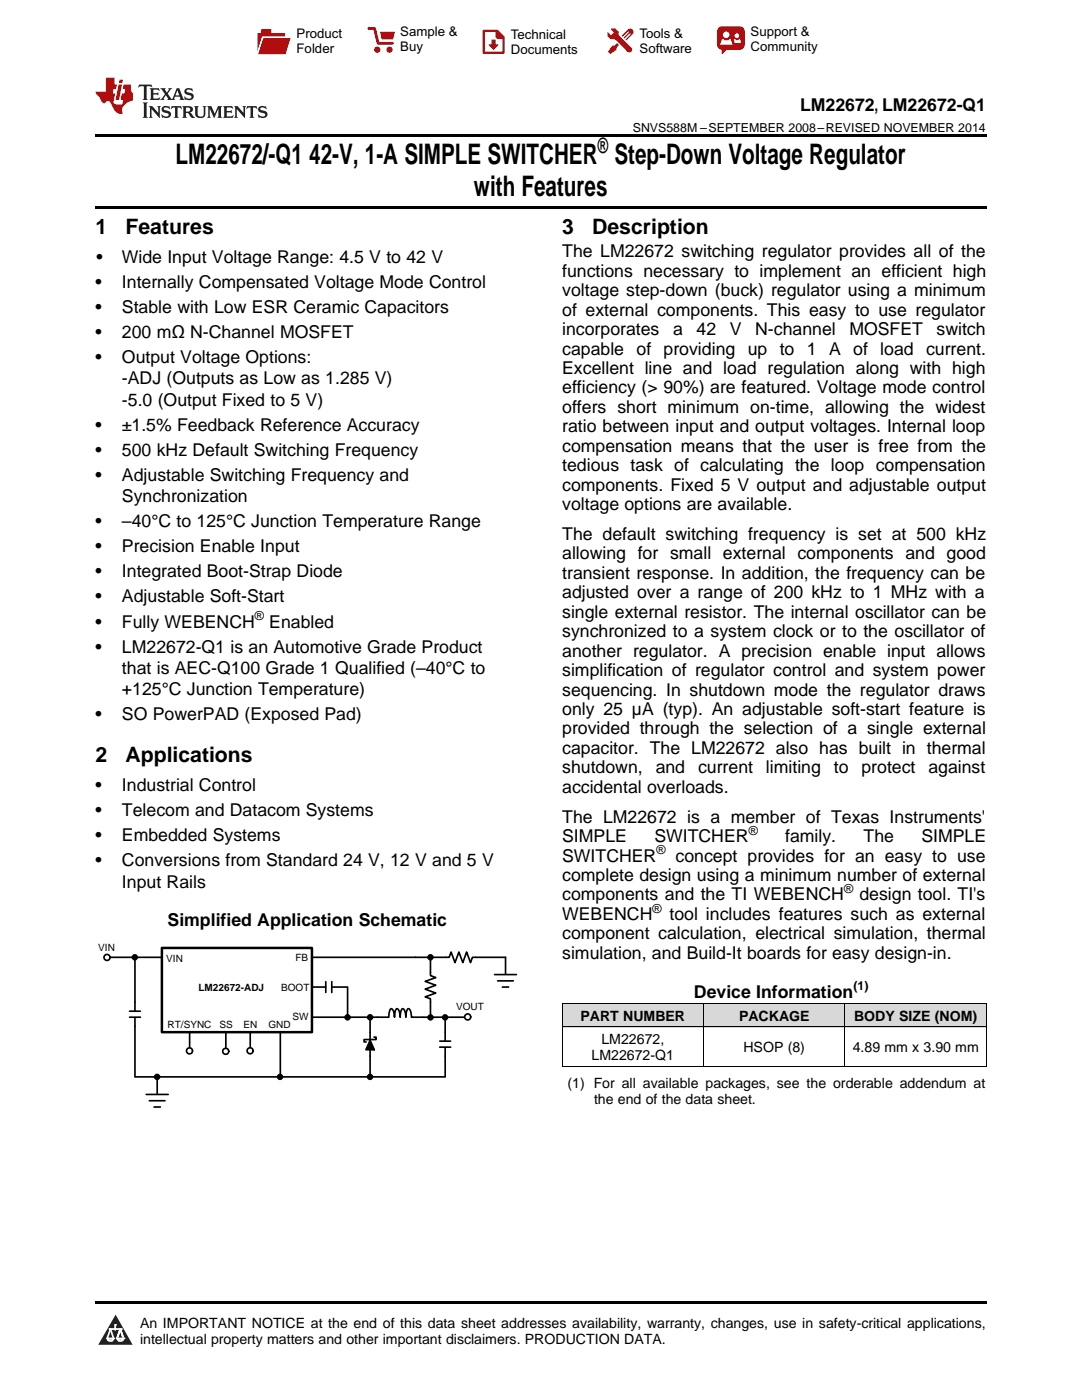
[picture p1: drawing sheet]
<svg xmlns="http://www.w3.org/2000/svg" width="216mm" height="279mm" viewBox="0 0 216 279" stroke-linecap="round" stroke-linejoin="round" font-family="sans-serif">
<defs><g id="words">
<g font-size="5.6">
<text x="35" y="32.8">LM22672/-Q1</text>
<text x="61.7" y="32.8">42-V, 1-A SIMPLE SWITCHER Step-Down Voltage Regulator</text>
<text x="94.6" y="39.2">with Features</text>
</g>
<g font-size="4.2">
<text x="119.3" y="30.6">®</text>
<text x="19" y="46.7">1</text>
<text x="25" y="46.7">Features</text>
<text x="112.2" y="46.7">3</text>
<text x="118.2" y="46.7">Description</text>
<text x="19" y="152.2">2</text>
<text x="25" y="152.2">Applications</text>
</g>
<g font-size="3.5">
<text x="159.6" y="22.2">LM22672, LM22672-Q1</text>
<text x="19.2" y="52.4">•</text>
<text x="24.3" y="52.4">Wide Input Voltage Range: 4.5 V to 42 V</text>
<text x="112.2" y="51.4">The LM22672 switching regulator provides all of the</text>
<text x="19" y="57.4">•</text>
<text x="24.3" y="57.4">Internally Compensated Voltage Mode Control</text>
<text x="112.2" y="55.2">functions necessary to implement an efficient high</text>
<text x="112.2" y="59.1">voltage step-down (buck) regulator using a minimum</text>
<text x="19" y="62.4">•</text>
<text x="24.3" y="62.4">Stable with Low ESR Ceramic Capacitors</text>
<text x="112.2" y="63">of external components. This easy to use regulator</text>
<text x="19" y="67.5">•</text>
<text x="24.3" y="67.5">200 mΩ N-Channel MOSFET</text>
<text x="112.2" y="66.9">incorporates</text>
<text x="112.2" y="70.8">capable of</text>
<text x="132.4" y="70.8">providing</text>
<text x="134.3" y="66.9">a</text>
<text x="139" y="66.9">42</text>
<text x="145.6" y="66.9">V</text>
<text x="149.2" y="70.8">up</text>
<text x="150.7" y="66.9">N-channel</text>
<text x="155.6" y="70.8">to</text>
<text x="161" y="70.8">1 A</text>
<text x="169.5" y="66.9">MOSFET</text>
<text x="170.2" y="70.8">of</text>
<text x="175.7" y="70.8">load</text>
<text x="184.8" y="70.8">current.</text>
<text x="186.9" y="66.9">switch</text>
<text x="19" y="72.5">•</text>
<text x="24.3" y="72.5">Output Voltage Options:</text>
<text x="24.3" y="76.7">-ADJ (Outputs as Low as 1.285 V)</text>
<text x="112.2" y="74.6">Excellent line and load regulation along with high</text>
<text x="24.3" y="80.9">-5.0 (Output Fixed to 5 V)</text>
<text x="112.2" y="78.5">efficiency (&gt; 90%) are featured. Voltage mode control</text>
<text x="112.2" y="82.4">offers short minimum on-time, allowing the widest</text>
<text x="19" y="85.9">•</text>
<text x="24.3" y="85.9">±1.5% Feedback Reference Accuracy</text>
<text x="112.2" y="86.3">ratio between input and output voltages. Internal loop</text>
<text x="19" y="90.9">•</text>
<text x="19" y="96">•</text>
<text x="24.3" y="90.9">500 kHz Default Switching Frequency</text>
<text x="24.3" y="96">Adjustable Switching Frequency and</text>
<text x="112.2" y="90.2">compensation means that the user is free from the</text>
<text x="112.2" y="94.1">tedious task of calculating the loop compensation</text>
<text x="24.3" y="100.2">Synchronization</text>
<text x="112.2" y="97.9">components. Fixed 5 V output and adjustable output</text>
<text x="112.2" y="101.8">voltage options are available.</text>
<text x="19" y="105.2">•</text>
<text x="24.3" y="105.2">–40°C to 125°C Junction Temperature Range</text>
<text x="112.2" y="107.8">The default switching frequency is set at 500 kHz</text>
<text x="19" y="110.2">•</text>
<text x="24.3" y="110.2">Precision Enable Input</text>
<text x="112.2" y="111.7">allowing for small external components and good</text>
<text x="19" y="115.2">•</text>
<text x="24.3" y="115.2">Integrated Boot-Strap Diode</text>
<text x="112.2" y="115.5">transient response. In addition, the frequency can be</text>
<text x="112.2" y="119.4">adjusted over a range of 200 kHz to 1 MHz with a</text>
<text x="19" y="120.2">•</text>
<text x="19" y="125.2">•</text>
<text x="24.3" y="120.2">Adjustable Soft-Start</text>
<text x="24.3" y="125.2">Fully WEBENCH</text>
<text x="53.7" y="125.2">Enabled</text>
<text x="112.2" y="123.3">single external resistor. The internal oscillator can be</text>
<text x="19" y="130.2">•</text>
<text x="24.3" y="130.2">LM22672-Q1 is an Automotive Grade Product</text>
<text x="112.2" y="127.2">synchronized to a system clock or to the oscillator of</text>
<text x="112.2" y="131.1">another regulator. A precision enable input allows</text>
<text x="24.3" y="134.5">that is AEC-Q100 Grade 1 Qualified (–40°C to</text>
<text x="112.2" y="134.9">simplification of regulator control and system power</text>
<text x="19" y="143.7">•</text>
<text x="24.3" y="138.7">+125°C Junction Temperature)</text>
<text x="24.3" y="143.7">SO PowerPAD (Exposed Pad)</text>
<text x="112.2" y="138.8">sequencing. In shutdown mode the regulator draws</text>
<text x="112.2" y="142.7">only 25 µA (typ). An adjustable soft-start feature is</text>
<text x="112.2" y="146.6">provided through the selection of a single external</text>
<text x="112.2" y="150.5">capacitor. The LM22672 also has built in thermal</text>
<text x="112.2" y="154.3">shutdown,</text>
<text x="130.8" y="154.3">and</text>
<text x="139.3" y="154.3">current</text>
<text x="152.8" y="154.3">limiting</text>
<text x="166.4" y="154.3">to</text>
<text x="171.9" y="154.3">protect</text>
<text x="185.3" y="154.3">against</text>
<text x="19" y="157.9">•</text>
<text x="24.3" y="157.9">Industrial Control</text>
<text x="112.2" y="158.2">accidental overloads.</text>
<text x="19" y="162.9">•</text>
<text x="19" y="167.9">•</text>
<text x="24.3" y="162.9">Telecom and Datacom Systems</text>
<text x="24.3" y="167.9">Embedded Systems</text>
<text x="112.2" y="164.2">The LM22672 is a member of Texas Instruments'</text>
<text x="19" y="172.9">•</text>
<text x="24.3" y="172.9">Conversions from Standard 24 V, 12 V and 5 V</text>
<text x="112.2" y="168.1">SIMPLE</text>
<text x="112.2" y="171.9">SWITCHER</text>
<text x="130.6" y="168.1">SWITCHER</text>
<text x="134.8" y="171.9">concept provides for an easy to use</text>
<text x="156.7" y="168.1">family.</text>
<text x="172.3" y="168.1">The</text>
<text x="183.9" y="168.1">SIMPLE</text>
<text x="24.3" y="177.1">Input Rails</text>
<text x="112.2" y="175.8">complete design using a minimum number of external</text>
<text x="112.2" y="179.7">components and the TI WEBENCH</text>
<text x="171.5" y="179.7">design tool. TI's</text>
<text x="33.4" y="184.9">Simplified Application Schematic</text>
<text x="112.2" y="183.6">WEBENCH</text>
<text x="133.6" y="183.6">tool includes features such as external</text>
<text x="112.2" y="187.5">component calculation, electrical simulation, thermal</text>
<text x="112.2" y="191.3">simulation, and Build-It boards for easy design-in.</text>
<text x="138.5" y="199.1">Device Information</text>
</g>
<g font-size="2.8">
<text x="115.8" y="203.7">PART NUMBER</text>
<text x="147.5" y="203.7">PACKAGE</text>
<text x="170.4" y="203.7">BODY SIZE (NOM)</text>
<text x="120" y="208.4">LM22672,</text>
<text x="148.3" y="210">HSOP (8)</text>
<text x="170.1" y="210">4.89 mm x 3.90 mm</text>
<text x="118" y="211.6">LM22672-Q1</text>
<text x="113.2" y="217.1">(1) For all available packages, see the orderable addendum at</text>
<text x="118.5" y="220.2">the end of the data sheet.</text>
<text x="27.9" y="265">An IMPORTANT NOTICE at the end of this data sheet addresses availability, warranty, changes, use in safety-critical applications,</text>
<text x="27.9" y="268.2">intellectual property matters and other important disclaimers. PRODUCTION DATA.</text>
</g>
<g font-size="2.6">
<text x="59.2" y="7.6">Product</text>
<text x="59.2" y="10.6">Folder</text>
<text x="79.9" y="7.3">Sample &amp;</text>
<text x="79.9" y="10.2">Buy</text>
<text x="101.9" y="7.8">Technical</text>
<text x="101.9" y="10.8">Documents</text>
<text x="127.6" y="7.6">Tools &amp;</text>
<text x="127.6" y="10.6">Software</text>
<text x="149.8" y="7.2">Support &amp;</text>
<text x="149.8" y="10.2">Community</text>
</g>
<g font-size="2.5">
<text x="126.3" y="26.3">SNVS588M –SEPTEMBER 2008–REVISED NOVEMBER 2014</text>
<text x="50.9" y="123.8">®</text>
<text x="149.4" y="166.7">®</text>
<text x="131" y="170.5">®</text>
<text x="168.4" y="178.3">®</text>
<text x="130.2" y="182.2">®</text>
<text x="170.3" y="197.7">(1)</text>
</g>
<g font-size="2">
<text x="19.6" y="189.8">VIN</text>
<text x="33.2" y="191.9">VIN</text>
<text x="58.9" y="191.8">FB</text>
<text x="39.6" y="197.7">LM22672-ADJ</text>
<text x="56.1" y="197.7">BOOT</text>
<text x="58.4" y="203.6">SW</text>
<text x="91" y="201.6">VOUT</text>
<text x="33.4" y="205.2">RT/SYNC</text>
<text x="43.8" y="205.2">SS</text>
<text x="48.6" y="205.2">EN</text>
<text x="53.5" y="205.2">GND</text>
</g>
</g></defs>
<g fill="#d8d8d8">
<path d="M112.2 200.3h28.2v4.7h-28.2z"/>
<path d="M140.4 200.3h28.2v4.7h-28.2z"/>
<path d="M168.6 200.3h28.2v4.7h-28.2z"/>
</g>
<path d="M23.1 262.4l3.4 6h-6.9z" fill="#231f20"/>
<path d="M21.4 267.1h1.2l-.3 .5h-.3a.55 .55 0 0 1-.6-.5z" fill-rule="evenodd" fill="#fff"/>
<path d="M21.4 267.1h1.2l-.3 .5h-.3a.55 .55 0 0 1-.6-.5z" fill="none" stroke="#231f20" stroke-width=".34"/>
<path d="M21.4 267.1l1.2 .1-.3 .4h-.5z" fill="none" stroke="#fff" stroke-width=".34"/>
<path d="M23 265.3h.1" fill="none" stroke="#fff" stroke-width=".34"/>
<path d="M23 264.4v.9z" fill="#fff"/>
<path d="M23 264.4v.9z" fill="none" stroke="#fff" stroke-width=".34"/>
<circle cx="23" cy="264.4" r=".17" fill="#fff"/>
<path d="M21.9 265.2h.1" fill="none" stroke="#fff" stroke-width=".34"/>
<path d="M21.9 265.2h2.3z" fill="#fff"/>
<path d="M21.9 265.2h2.3z" fill="none" stroke="#fff" stroke-width=".34"/>
<circle cx="24.2" cy="265.2" r=".17" fill="#fff"/>
<path d="M23.3 267.1h.1" fill="none" stroke="#fff" stroke-width=".34"/>
<path d="M24 265.2l-.7 1.9z" fill="#fff"/>
<path d="M24 265.2l-.7 1.9z" fill="none" stroke="#fff" stroke-width=".34"/>
<path d="M24 265.2l.7 1.9z" fill="#fff"/>
<path d="M24 265.2l.7 1.9z" fill="none" stroke="#fff" stroke-width=".34"/>
<path d="M24.6 267.1h.1" fill="none" stroke="#fff" stroke-width=".34"/>
<circle cx="21.4" cy="267.1" r=".17" fill="#fff"/>
<path d="M22.1 265.2l-.7 1.9z" fill="#fff"/>
<path d="M22.1 265.2l-.7 1.9z" fill="none" stroke="#fff" stroke-width=".34"/>
<path d="M22.1 265.2l.5 1.9z" fill="#fff"/>
<path d="M22.1 265.2l.5 1.9z" fill="none" stroke="#fff" stroke-width=".34"/>
<circle cx="22.6" cy="267.1" r=".17" fill="#fff"/>
<path d="M23.4 267.1h1.3a.65 .65 0 0 1-.7 .5 .65 .65 0 0 1-.6-.5z" fill-rule="evenodd" fill="#fff"/>
<path d="M23.4 267.1h1.3a.65 .65 0 0 1-.7 .5 .65 .65 0 0 1-.6-.5z" fill="none" stroke="#231f20" stroke-width=".34"/>
<path d="M23.4 267.1h1.3l-.4 .5h-.6z" fill="none" stroke="#fff" stroke-width=".34"/>
<path d="M23.3 267.1h.1" fill="none" stroke="#fff" stroke-width=".34"/>
<circle cx="24.7" cy="267.1" r=".17" fill="#fff"/>
<path d="M19 259.7h177.8v.5h-177.8z" fill="#000"/>
<g fill="none" stroke="#000" stroke-width=".33">
<path d="M62.3 197h2.7M65 195.9v2.2M66.2 195.9v2.2M66.3 197h3M69.4 197v5.9M62.4 203h15.2a1.62 1.62 0 0 1 .5-1.7l.4 .5 .2 1.2 .2-1.4a.34 .34 0 0 1 .4-.3 .34 .34 0 0 1 .3 .4l.3 1.3 .1-1.3a.35 .35 0 0 1 .4-.4 .35 .35 0 0 1 .3 .4l.3 1.3 .2-1.4a.33 .33 0 0 1 .4-.3 .33 .33 0 0 1 .3 .4l.2 1.3h2.2M73.8 207.6l.9 1.9h-1.7zM73.8 203v7.8M74.6 207h.4v.5h-2.3v.4h.4M87.7 209h2.2M87.8 207.8h2.1M88.8 203v4.8"/>
<path d="M88.8 209.1v1.7"/>
</g>
<path d="M32.3 189.2h29.9v16.8h-29.9z" fill="none" stroke="#000" stroke-width=".5"/>
<path d="M73.8 207.6l.9 1.9h-1.7z" fill="#000"/>
<circle cx="93.3" cy="203" r=".6" fill="#fff"/>
<g fill="none" stroke="#000" stroke-width=".33">
<path d="M62.4 191.1h20.6M85.9 191.2v2.8M29.2 218.4h4.4M29.8 219.7h3.1M31.4 215v3.2M49.9 206.1v2.9M73.8 210.8v4M88.8 210.8v4M30.7 220.9h1.3"/>
<circle cx="93.3" cy="203" r=".6"/>
</g>
<circle cx="49.9" cy="209.7" r=".6" fill="#fff"/>
<g fill="none" stroke="#000" stroke-width=".33">
<path d="M21.8 191.1h10.5M26.9 191v10.8M25.8 201.8h2.2M25.8 203h2.2M26.9 203.1v11.8"/>
<circle cx="49.9" cy="209.7" r=".6"/>
</g>
<circle cx="21.3" cy="191.1" r=".6" fill="#fff"/>
<g fill="none" stroke="#000" stroke-width=".33">
<path d="M82.8 191.1h6.8l.4-1.1 .8 2.1 .8-2.1 .7 2.1 .8-2.1 .8 2.1 .4-1h6.6v3.2M85.9 194v.7l1.1 .4-2.2 .8 2.2 .7-2.2 .8 2.2 .8-2.2 .7 1.1 .4v3.7M98.7 194.5h4.4M99.3 195.8h3.1M100.2 197h1.3M37.8 206.1v2.9"/>
<circle cx="21.3" cy="191.1" r=".6"/>
</g>
<circle cx="37.8" cy="209.7" r=".6" fill="#fff"/>
<g fill="none" stroke="#000" stroke-width=".33">
<path d="M27 214.9h61.8M45.1 206.2v2.9M55.9 206.2v8.6M84.4 203h8.2"/>
<circle cx="26.9" cy="191" r=".48"/>
<circle cx="85.9" cy="191" r=".48"/>
<circle cx="31.3" cy="214.9" r=".48"/>
<circle cx="37.8" cy="209.7" r=".6"/>
<circle cx="55.9" cy="214.9" r=".48"/>
<circle cx="69.4" cy="203" r=".48"/>
<circle cx="73.8" cy="214.9" r=".48"/>
<circle cx="73.8" cy="203" r=".48"/>
<circle cx="85.9" cy="203" r=".48"/>
<circle cx="88.8" cy="203" r=".48"/>
</g>
<g fill="#000">
<circle cx="26.9" cy="191" r=".48"/>
<circle cx="85.9" cy="191" r=".48"/>
<circle cx="31.3" cy="214.9" r=".48"/>
<circle cx="55.9" cy="214.9" r=".48"/>
<circle cx="69.4" cy="203" r=".48"/>
<circle cx="73.8" cy="214.9" r=".48"/>
<circle cx="73.8" cy="203" r=".48"/>
<circle cx="85.9" cy="203" r=".48"/>
<circle cx="88.8" cy="203" r=".48"/>
</g>
<circle cx="45" cy="209.8" r=".6" fill="#fff"/>
<circle cx="45" cy="209.8" r=".6" fill="none" stroke="#000" stroke-width=".33"/>
<path d="M112.2 212.8h84.6M112.2 204.9h84.6M112.2 200.3h84.6M112.2 200.3v12.5M140.4 200.3v12.5M168.6 200.3v12.5M196.8 200.3v12.5" fill="none" stroke="#000" stroke-width=".2"/>
<path d="M19 26.8h177.8v.6h-177.8zM19 41.2h177.8v.5h-177.8z" fill="#000"/>
<path d="M27.7 16.9l-.1 .6 .6-.3h.5v.2v2.2l-.2 .4h1l-.2-.4v-2.2v-.2h.5l.6 .3-.2-.6zM29.9 17.6l.2 .4v1.6l-.2 .4h1.9l.1-.6a1.09 1.09 0 0 1-1.3 .1v-.6h.6l.4 .2v-.7l-.2 .2h-.8v-.6l.2-.1a1.01 1.01 0 0 1 1 .3l-.1-.6zM32 17.6l.9 1.2-1 1.2h.9l-.2-.3 .5-.7 .5 .7-.3 .3h1.7l-.2-.3 .1-.4h1l.1 .4-.2 .3h1l-.3-.4-.7-2h-.5l-1 2.2-.8-1.1 .9-1.1h-.9l.2 .2-.4 .7-.4-.7 .2-.2zM35.4 18l.4 1h-.8zM37 17.7a.66 .66 0 0 0-.2 .8 .66 .66 0 0 0 .6 .4l.7 .2 .1 .2a.8 .8 0 0 1-.7 .4 .8 .8 0 0 1-.7-.5l.1 .8 .2-.2a.94 .94 0 0 0 1.1 .1 .94 .94 0 0 0 .4-.9 1.48 1.48 0 0 0-1.3-.6v-.4a1.1 1.1 0 0 1 1.2 .2l-.2-.6-.2 .1-.5-.1zM28.5 20.4l.2 .4v2.3l-.2 .4h1l-.2-.4v-2.3l.2-.4zM29.7 21.2l.2 .4v1.5l-.2 .4h.8l-.3-.4 .1-1.3 1.6 1.8v-2l.2-.4h-.7l.2 .2v1.1l-1.2-1.3zM32.5 21.3a.66 .66 0 0 0-.2 .8 .66 .66 0 0 0 .6 .4l.6 .2 .2 .2a.8 .8 0 0 1-.8 .4 .8 .8 0 0 1-.7-.5l.2 .7 .2-.1a.94 .94 0 0 0 1 .1 .94 .94 0 0 0 .5-1 1.47 1.47 0 0 0-1.3-.6l-.1-.3a1.1 1.1 0 0 1 1.3 .2l-.2-.6-.2 .1-.5-.2zM34.3 21.2l-.2 .6a.64 .64 0 0 1 .8-.3v1.6l-.2 .4h1l-.3-.4 .1-1.6a.66 .66 0 0 1 .8 .3l-.2-.6zM36.3 21.2l.3 .4v1.5l-.3 .4h1l-.2-.2v-.7h.5l.1 .1a.8 .8 0 0 0 1.2 .7l-1-1a.62 .62 0 0 0 .6-.5 .62 .62 0 0 0-.6-.7zM37.1 21.5h.1a.48 .48 0 0 1 .6 0 .48 .48 0 0 1 .1 .6l-.2 .1-.6 .1zM38.7 21.2l.2 .2a2.29 2.29 0 0 0 .4 2 1.05 1.05 0 0 0 1.7-.7v-1.3l.2-.2h-.8l.2 .4v1.1a.61 .61 0 0 1-.6 .6 .61 .61 0 0 1-.6-.6v-1.1l.3-.4zM41.3 21.2l.3 .4v1.5l-.3 .4h.8l-.2-.4v-1.4l.8 1.9 .9-1.9v1.4l-.2 .4h.9l-.2-.4v-1.5l.2-.4h-.8l-.7 1.5-.6-1.5zM44.5 21.2l.2 .4v1.5l-.2 .4h1.9l.2-.6a1.1 1.1 0 0 1-1.4 .2v-.7h.6l.4 .2v-.6l-.2 .1-.8 .1v-.6l.2-.1a1.02 1.02 0 0 1 1.1 .2l-.2-.5zM46.7 21.2l.2 .4v1.5l-.2 .4h.8l-.3-.4 .1-1.3 1.6 1.8v-2l.2-.4h-.7l.2 .2v1.1l-1.2-1.3zM49.3 21.2l-.1 .6a.64 .64 0 0 1 .8-.3v1.6l-.3 .4h1l-.2-.4v-1.6a.66 .66 0 0 1 .8 .3l-.1-.6zM51.7 21.3a.66 .66 0 0 0-.2 .7 .66 .66 0 0 0 .7 .5l.6 .2 .1 .2a.8 .8 0 0 1-.7 .4 .8 .8 0 0 1-.7-.5l.1 .7 .2-.1a.94 .94 0 0 0 1.1 .1 .94 .94 0 0 0 .4-1 1.48 1.48 0 0 0-1.2-.6l-.1-.3a1.1 1.1 0 0 1 1.2 .2l-.2-.6-.1 .1-.6-.2z" fill="#231f20"/>
<path d="M21.1 15.5v2.8h-2v.4l.9 .9a.96 .96 0 0 0 1 1 .59 .59 0 0 1 .5-.4 .59 .59 0 0 1 .5 .3l.4 .8a1.61 1.61 0 0 0 2.1 1.3 1.63 1.63 0 0 1 1.1-2.2l.9-.3v-1.5a1.6 1.6 0 0 1-.4-1.7h-1.4l-.2 .9h.5l-.2 .8h-.5l-.2 1v.3h.5l-.2 .9h-.7a.74 .74 0 0 1-1-.6l.3-1.6h-.5l.2-.8h.5l.1-.9h-.4v-1.4zM23.7 16.9l-.7 3h.8l.6-3zM23.8 15.9l-.1 .7h.7l.2-.7z" fill="#ee1d23"/>
<g fill="#d60000">
<path d="M52.1 5.8h2v.8h2.8v4.2h-5.5v-4.2h.7z" fill-rule="evenodd"/>
<path d="M52.4 7.5h5.6l-1 3.3h-5.6z" fill-rule="evenodd"/>
</g>
<path d="M52.4 7.4h5.7l-.1 .1h-5.5l-1.1 3.3z" fill-rule="evenodd" fill="#fff"/>
<path d="M52.4 7.4h5.7l-.1 .1h-5.5l-1.1 3.3z" fill="none" stroke="#fff" stroke-width=".2"/>
<path d="M73.6 5.7h1.1l.7 2.9h2.9" fill="none" stroke="#d60000" stroke-width=".55"/>
<g fill="#d60000">
<path d="M75.8 6.3h3l-.4 1.6h-2.2z" fill-rule="evenodd"/>
<circle cx="75.3" cy="9.9" r=".62"/>
<circle cx="77.7" cy="9.9" r=".62"/>
</g>
<path d="M96.5 6.2h2.7l1.3 1.2v3.1h-4z" fill="none" stroke="#d60000" stroke-width=".44"/>
<g fill="#d60000">
<path d="M98.1 7.9h.8v1h.5l-.9 1.1-1-1v-.1h.6z" fill-rule="evenodd"/>
<path d="M98.9 6.2h.3l1.3 1.2v.4h-1.3l-.3-.4z" fill-rule="evenodd"/>
<path d="M121.9 5.7h.8l.7 .6 .1 .7 2.5 2.5-.8 .8-2.3-2.3-1.1-.2-.6-.6v-.8l.7 .6 .5-.4v-.2l-.5-.5z" fill-rule="evenodd"/>
<path d="M122.2 9.1h.4l.5-.5 .4 .4-.5 .5v.4l-1.2 .9-.5-.5z" fill-rule="evenodd"/>
<path d="M125.3 5.9a.67 .67 0 0 1 .9 0 .67 .67 0 0 1 0 .9z" fill-rule="evenodd"/>
<path d="M125.3 5.9l.9 .9-1.2 1.2h-.2v-.2l1-.9v-.2h-.2l-.9 1h-.2v-.2l.9-1 .1-.2h-.3l-.9 1h-.2v-.2z" fill-rule="evenodd"/>
<circle cx="125.6" cy="9.9" r=".54"/>
</g>
<path d="M123.3 6.3v.7" fill="none" stroke="#d60000" stroke-width=".2"/>
<g fill="#d60000">
<path d="M143.4 5.5l.6-.2h3.6a.95 .95 0 0 1 1 .9v2.8a.95 .95 0 0 1-1 .9h-3.6a.95 .95 0 0 1-.9-.9v-2.8z" fill-rule="evenodd"/>
<path d="M144 9.9h.9l-.7 .9h-.2z" fill-rule="evenodd"/>
</g>
<g fill="#fff">
<path d="M146.6 8.6h1.3z"/>
<path d="M144.1 7.8h.3l.1 .2h.8l.2-.2h.3l.4 1.1h-2.5z" fill-rule="evenodd"/>
<path d="M146.4 7.8h.3l.1 .2h.5l.2-.2h.2l.2 .8h-1.3z" fill-rule="evenodd"/>
<circle cx="144.9" cy="6.9" r=".65"/>
<circle cx="147" cy="7.1" r=".48"/>
</g>
<use href="#words"/>
</svg>
